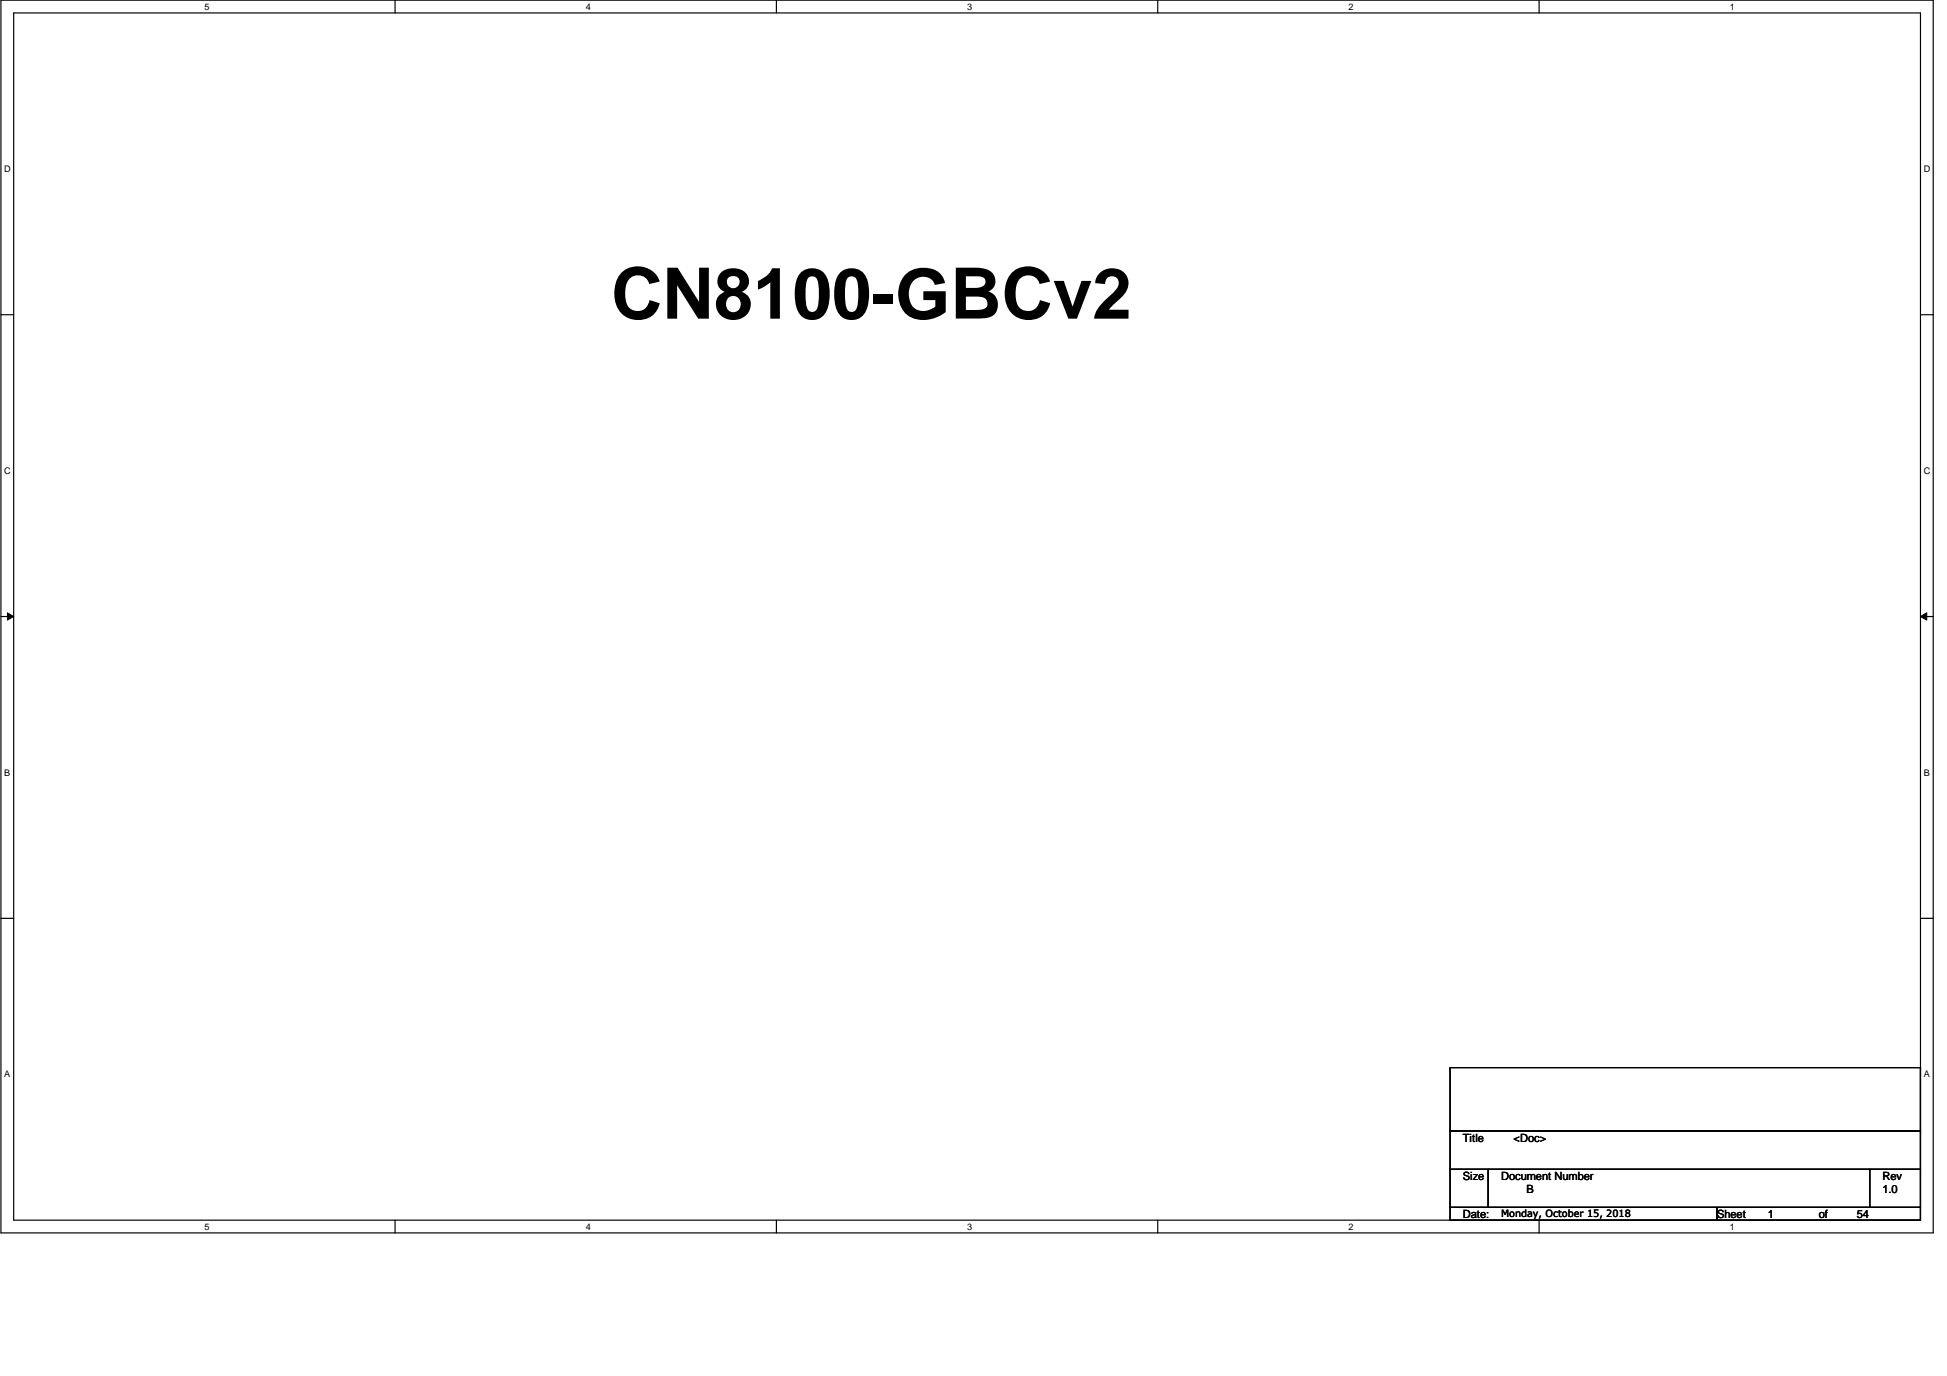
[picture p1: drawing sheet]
<svg xmlns="http://www.w3.org/2000/svg" width="420mm" height="297mm" viewBox="0 0 420 297" stroke-linecap="round" stroke-linejoin="round" font-family="sans-serif">
<defs><g id="words">
<text font-size="15.3" x="131.9" y="68.8">CN8100-GBCv2</text>
<g font-size="2.5">
<text x="315.7" y="246.4">Title</text>
<text x="326.6" y="246.4">&lt;Doc&gt;</text>
<text x="315.7" y="254.7">Size</text>
<text x="323.9" y="254.7">Document Number</text>
<text x="329.4" y="257.4">B</text>
<text x="406.2" y="254.7">Rev</text>
<text x="406.2" y="257.4">1.0</text>
<text x="315.7" y="262.9">Date:</text>
<text x="370.5" y="262.9">Sheet</text>
<text x="381.5" y="262.9">1</text>
<text x="392.5" y="262.9">of</text>
<text x="400.7" y="262.9">54</text>
</g>
<text font-size="2.2" x="323.9" y="262.8">Monday, October 15, 2018</text>
<g font-size="2">
<text x="44.1" y="2.1">5</text>
<text x="126.4" y="2.1">4</text>
<text x="208.7" y="2.1">3</text>
<text x="291" y="2.1">2</text>
<text x="373.3" y="2.1">1</text>
<text x=".9" y="37.1">D</text>
<text x="415.2" y="37.1">D</text>
<text x=".9" y="102.3">C</text>
<text x="415.2" y="102.3">C</text>
<text x=".9" y="167.4">B</text>
<text x="415.2" y="167.4">B</text>
<text x=".9" y="232.6">A</text>
<text x="415.2" y="232.6">A</text>
<text x="44.1" y="265.5">5</text>
<text x="126.4" y="265.5">4</text>
<text x="208.7" y="265.5">3</text>
<text x="291" y="265.5">2</text>
<text x="373.3" y="265.5">1</text>
</g>
</g></defs>
<path d="M.2 0h417v266.1h-417zM3 2.8h411.4v260.6h-411.4z" fill="none" stroke="#000" stroke-width=".25"/>
<g fill="#fff">
<path d="M44.1 .3h1.1v2.2h-1.1z"/>
<path d="M44.1 263.7h1.1v2.2h-1.1z"/>
</g>
<path d="M85.2 0v2.8M85.2 263.4v2.7" fill="none" stroke="#000" stroke-width=".25"/>
<g fill="#fff">
<path d="M126.4 .3h1.1v2.2h-1.1z"/>
<path d="M126.4 263.7h1.1v2.2h-1.1z"/>
</g>
<path d="M167.5 0v2.8M167.5 263.4v2.7" fill="none" stroke="#000" stroke-width=".25"/>
<g fill="#fff">
<path d="M208.7 .3h1.1v2.2h-1.1z"/>
<path d="M208.7 263.7h1.1v2.2h-1.1z"/>
</g>
<path d="M249.8 0v2.8M249.8 263.4v2.7" fill="none" stroke="#000" stroke-width=".25"/>
<g fill="#fff">
<path d="M291 .3h1.1v2.2h-1.1z"/>
<path d="M291 263.7h1.1v2.2h-1.1z"/>
</g>
<path d="M332.1 0v2.8M332.1 263.4v2.7" fill="none" stroke="#000" stroke-width=".25"/>
<g fill="#fff">
<path d="M373.3 .3h1.1v2.2h-1.1z"/>
<path d="M373.3 263.7h1.1v2.2h-1.1z"/>
<path d="M.9 35.3h1.4v2.2h-1.4z"/>
<path d="M415.2 35.3h1.3v2.2h-1.3z"/>
<path d="M.9 100.5h1.4v2.2h-1.4z"/>
<path d="M415.2 100.5h1.3v2.2h-1.3z"/>
</g>
<path d="M.2 67.9h2.8M414.4 67.9h2.8" fill="none" stroke="#000" stroke-width=".25"/>
<g fill="#fff">
<path d="M.9 165.7h1.3v2.2h-1.3z"/>
<path d="M415.2 165.7h1.3v2.2h-1.3z"/>
</g>
<path d="M.2 133.1h2.8M414.4 133.1h2.8" fill="none" stroke="#000" stroke-width=".25"/>
<path d="M1.6 132.3l1.4 .8-1.4 .8zM414.4 133.1l1.4-.8v1.6z" fill="#000"/>
<path d="M1.6 132.3l1.4 .8-1.4 .8zM414.4 133.1l1.4-.8v1.6z" fill="none" stroke="#000" stroke-width=".22"/>
<g fill="#fff">
<path d="M.9 230.8h1.3v2.2h-1.3z"/>
<path d="M415.2 230.8h1.3v2.2h-1.3z"/>
</g>
<path d="M.2 198.2h2.8M414.4 198.2h2.8M312.9 230.5h101.5v13.7h-101.5zM312.9 244.2h101.5v8.2h-101.5zM312.9 252.4h8.3v8.2h-8.3zM321.2 252.4h82.3v8.2h-82.3zM403.5 252.4h10.9v8.2h-10.9zM312.9 260.6h57.6v2.8h-57.6zM370.5 260.6h43.9v2.8h-43.9z" fill="none" stroke="#000" stroke-width=".25"/>
<use href="#words"/>
</svg>
